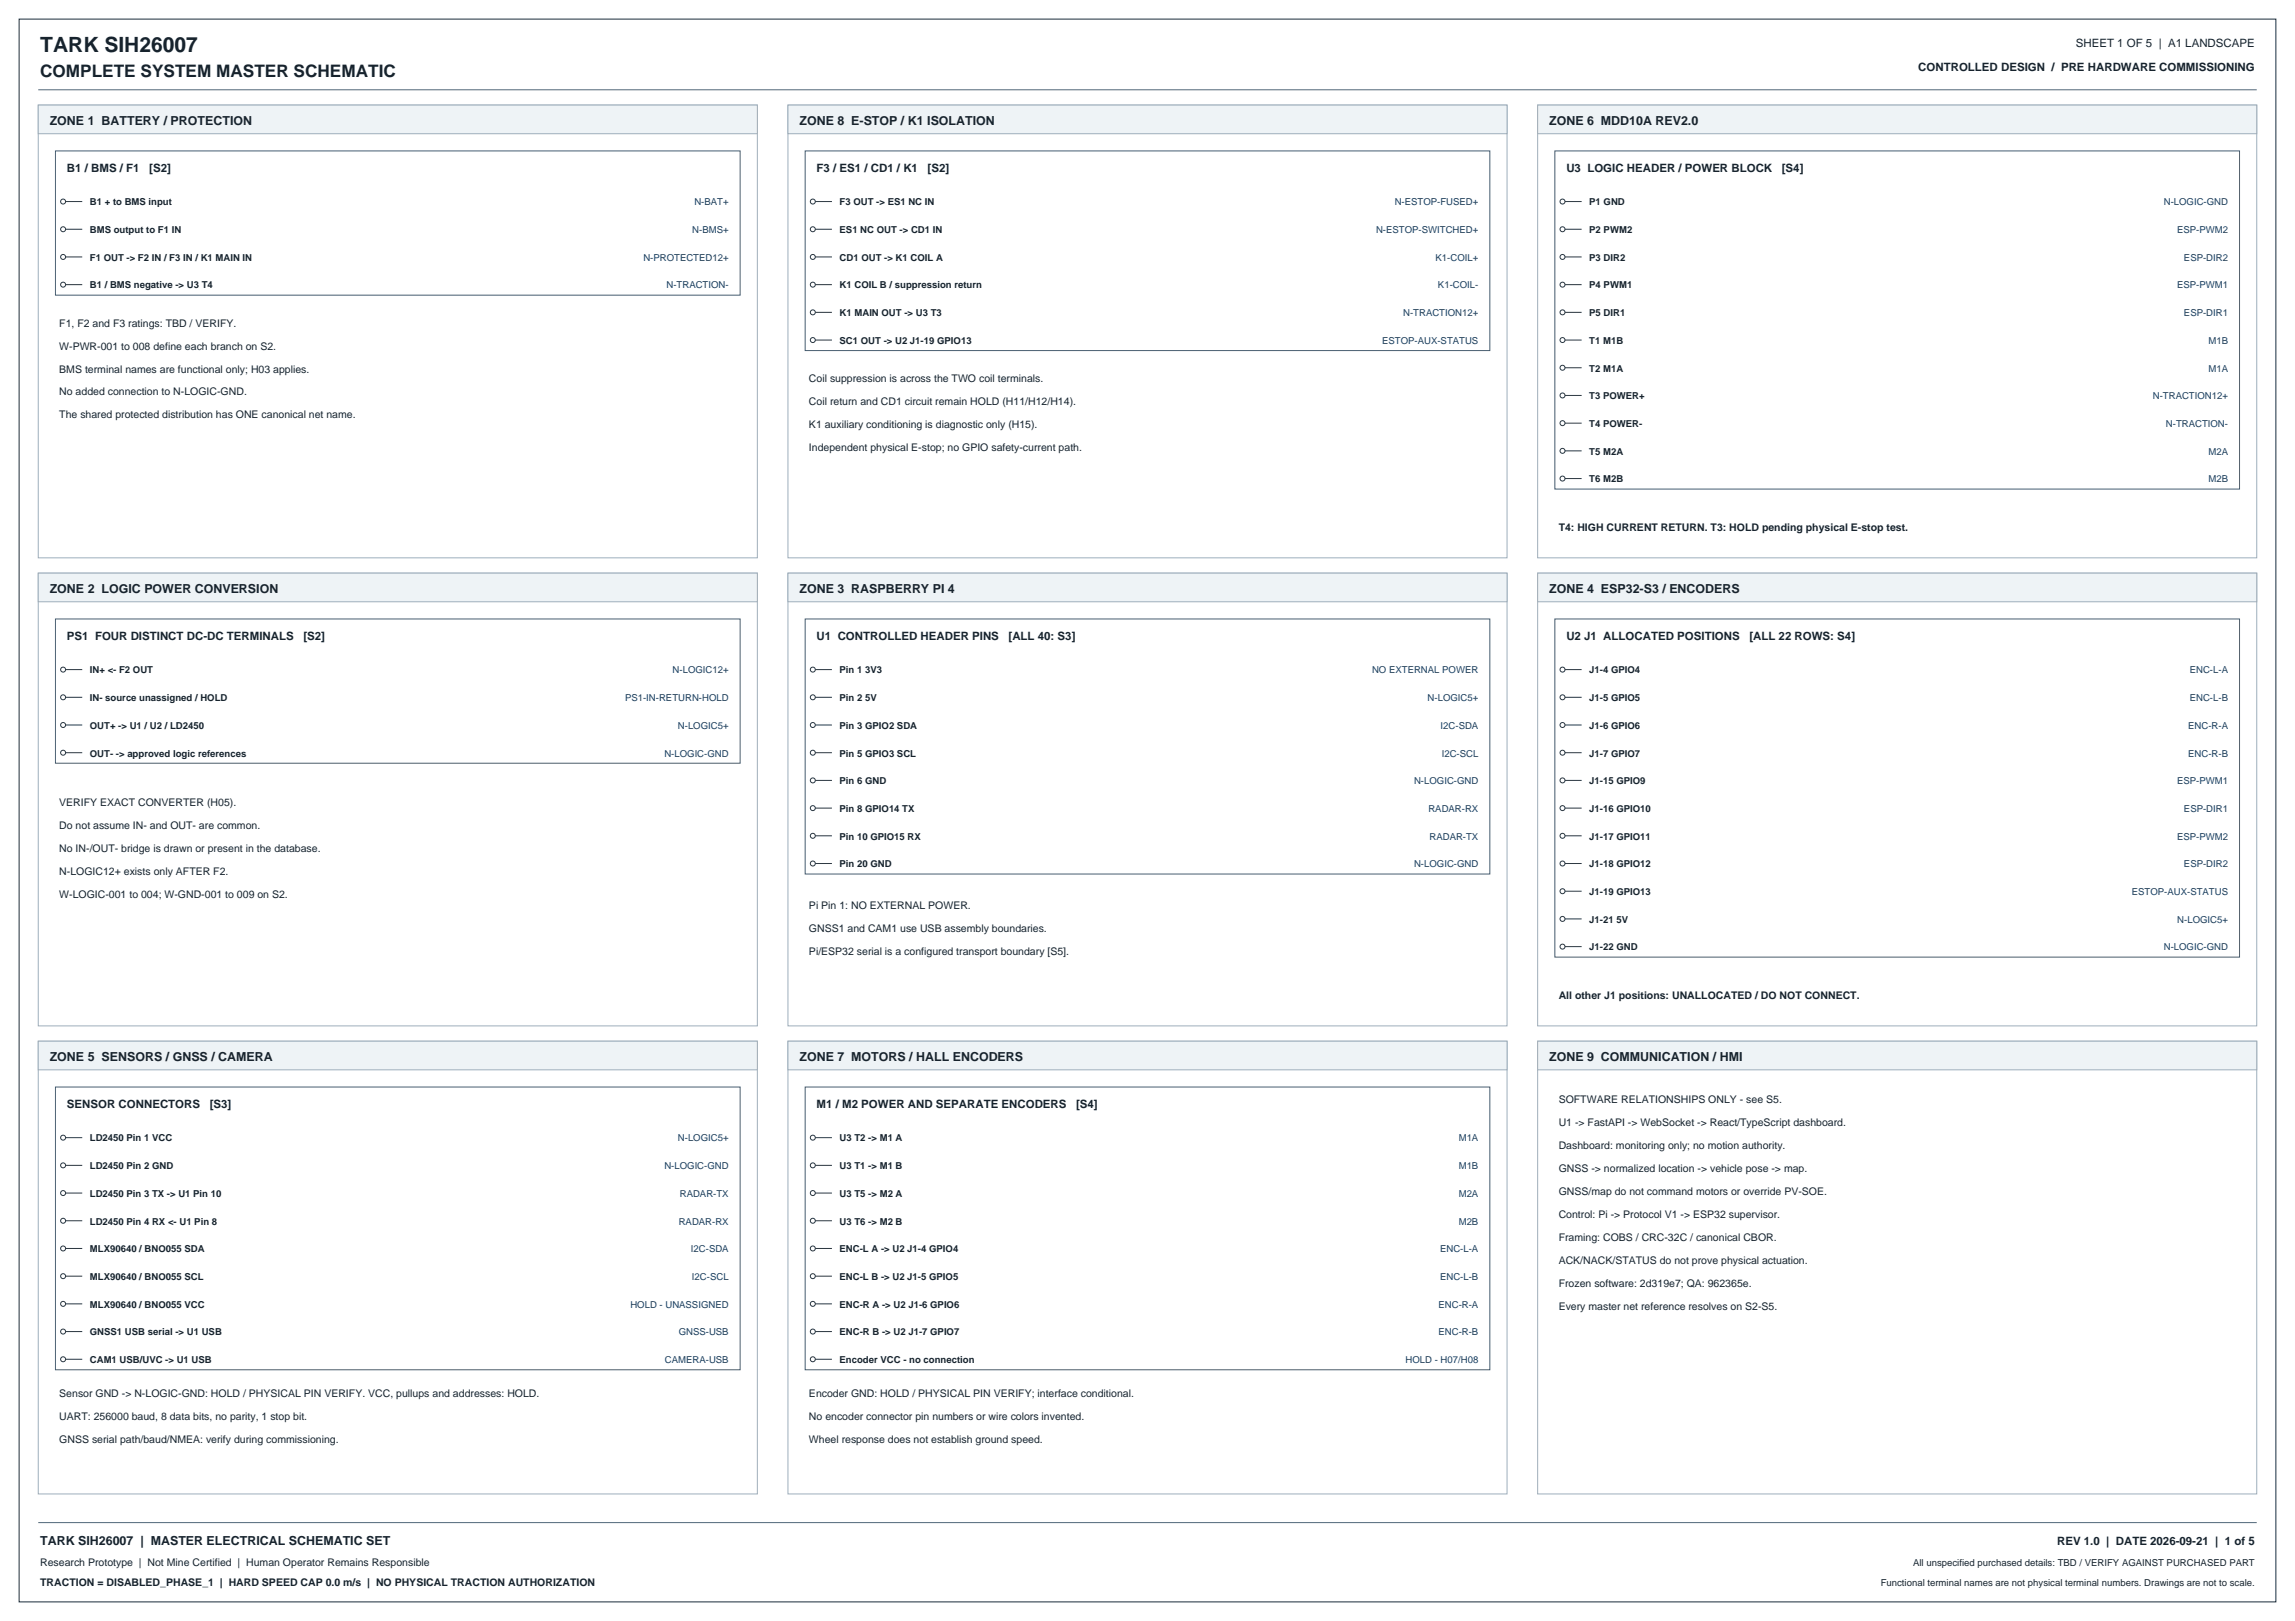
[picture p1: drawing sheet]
<svg xmlns="http://www.w3.org/2000/svg" width="841mm" height="594mm" viewBox="0 0 841 594" stroke-linecap="round" stroke-linejoin="round" font-family="sans-serif">
<defs><g id="words">
<text font-size="7.7" fill="#17232d" x="14.7" y="18.9">TARK SIH26007</text>
<text font-size="6.3" fill="#17232d" x="14.7" y="28.4">COMPLETE SYSTEM MASTER SCHEMATIC</text>
<g font-size="4.6" fill="#17232d">
<text x="18.2" y="45.9">ZONE 1 BATTERY / PROTECTION</text>
<text x="292.9" y="45.9">ZONE 8 E-STOP / K1 ISOLATION</text>
<text x="567.7" y="45.9">ZONE 6 MDD10A REV2.0</text>
<text x="18.2" y="217.4">ZONE 2 LOGIC POWER CONVERSION</text>
<text x="292.9" y="217.4">ZONE 3 RASPBERRY PI 4</text>
<text x="567.7" y="217.4">ZONE 4 ESP32-S3 / ENCODERS</text>
<text x="18.2" y="388.9">ZONE 5 SENSORS / GNSS / CAMERA</text>
<text x="292.9" y="388.9">ZONE 7 MOTORS / HALL ENCODERS</text>
<text x="567.7" y="388.9">ZONE 9 COMMUNICATION / HMI</text>
<text x="14.7" y="566">TARK SIH26007 | MASTER ELECTRICAL SCHEMATIC SET</text>
</g>
<g font-size="4.2" fill="#17232d">
<text x="760.7" y="17.2">SHEET 1 OF 5 | A1 LANDSCAPE</text>
<text x="702.9" y="25.9">CONTROLLED DESIGN / PRE HARDWARE COMMISSIONING</text>
<text x="24.5" y="63">B1 / BMS / F1</text>
<text x="54.7" y="63">[S2]</text>
<text x="299.3" y="63">F3 / ES1 / CD1 / K1</text>
<text x="339.9" y="63">[S2]</text>
<text x="574" y="63">U3 LOGIC HEADER / POWER BLOCK</text>
<text x="653" y="63">[S4]</text>
<text x="24.5" y="234.5">PS1 FOUR DISTINCT DC-DC TERMINALS</text>
<text x="111.2" y="234.5">[S2]</text>
<text x="299.3" y="234.5">U1 CONTROLLED HEADER PINS</text>
<text x="369.6" y="234.5">[ALL 40: S3]</text>
<text x="574" y="234.5">U2 J1 ALLOCATED POSITIONS</text>
<text x="641" y="234.5">[ALL 22 ROWS: S4]</text>
<text x="24.5" y="406">SENSOR CONNECTORS</text>
<text x="76.9" y="406">[S3]</text>
<text x="299.3" y="406">M1 / M2 POWER AND SEPARATE ENCODERS</text>
<text x="394.3" y="406">[S4]</text>
<text x="753.8" y="566">REV 1.0 | DATE 2026-09-21 | 1 of 5</text>
</g>
<g font-size="3.9" fill="#17232d">
<text x="21.7" y="119.7">F1, F2 and F3 ratings: TBD / VERIFY.</text>
<text x="21.7" y="128.1">W-PWR-001 to 008 define each branch on S2.</text>
<text x="21.7" y="136.5">BMS terminal names are functional only; H03 applies.</text>
<text x="296.5" y="140">Coil suppression is across the TWO coil terminals.</text>
<text x="21.7" y="144.9">No added connection to N-LOGIC-GND.</text>
<text x="296.5" y="148.4">Coil return and CD1 circuit remain HOLD (H11/H12/H14).</text>
<text x="21.7" y="153.3">The shared protected distribution has ONE canonical net name.</text>
<text x="296.5" y="156.8">K1 auxiliary conditioning is diagnostic only (H15).</text>
<text x="296.5" y="165.2">Independent physical E-stop; no GPIO safety-current path.</text>
<text x="571.2" y="194.6">T4: HIGH CURRENT RETURN. T3: HOLD pending physical E-stop test.</text>
<text x="21.7" y="295.4">VERIFY EXACT CONVERTER (H05).</text>
<text x="21.7" y="303.8">Do not assume IN- and OUT- are common.</text>
<text x="21.7" y="312.2">No IN-/OUT- bridge is drawn or present in the database.</text>
<text x="21.7" y="320.6">N-LOGIC12+ exists only AFTER F2.</text>
<text x="21.7" y="329">W-LOGIC-001 to 004; W-GND-001 to 009 on S2.</text>
<text x="296.5" y="333.2">Pi Pin 1: NO EXTERNAL POWER.</text>
<text x="296.5" y="341.6">GNSS1 and CAM1 use USB assembly boundaries.</text>
<text x="296.5" y="350">Pi/ESP32 serial is a configured transport boundary [S5].</text>
<text x="571.2" y="366.1">All other J1 positions: UNALLOCATED / DO NOT CONNECT.</text>
<text x="571.2" y="404.3">SOFTWARE RELATIONSHIPS ONLY - see S5.</text>
<text x="571.2" y="412.7">U1 -&gt; FastAPI -&gt; WebSocket -&gt; React/TypeScript dashboard.</text>
<text x="571.2" y="421.1">Dashboard: monitoring only; no motion authority.</text>
<text x="571.2" y="429.5">GNSS -&gt; normalized location -&gt; vehicle pose -&gt; map.</text>
<text x="571.2" y="437.9">GNSS/map do not command motors or override PV-SOE.</text>
<text x="571.2" y="446.3">Control: Pi -&gt; Protocol V1 -&gt; ESP32 supervisor.</text>
<text x="571.2" y="454.7">Framing: COBS / CRC-32C / canonical CBOR.</text>
<text x="571.2" y="463.1">ACK/NACK/STATUS do not prove physical actuation.</text>
<text x="571.2" y="471.5">Frozen software: 2d319e7; QA: 962365e.</text>
<text x="571.2" y="479.9">Every master net reference resolves on S2-S5.</text>
<text x="21.7" y="512.1">Sensor GND -&gt; N-LOGIC-GND: HOLD / PHYSICAL PIN VERIFY. VCC, pullups and addresses: HOLD.</text>
<text x="296.5" y="512.1">Encoder GND: HOLD / PHYSICAL PIN VERIFY; interface conditional.</text>
<text x="21.7" y="520.5">UART: 256000 baud, 8 data bits, no parity, 1 stop bit.</text>
<text x="296.5" y="520.5">No encoder connector pin numbers or wire colors invented.</text>
<text x="21.7" y="528.9">GNSS serial path/baud/NMEA: verify during commissioning.</text>
<text x="296.5" y="528.9">Wheel response does not establish ground speed.</text>
<text x="14.7" y="573.7">Research Prototype | Not Mine Certified | Human Operator Remains Responsible</text>
<text x="14.7" y="581">TRACTION = DISABLED_PHASE_1 | HARD SPEED CAP 0.0 m/s | NO PHYSICAL TRACTION AUTHORIZATION</text>
</g>
<g font-size="3.5" fill="#17232d">
<text x="32.9" y="75.3">B1 + to BMS input</text>
<text x="307.7" y="75.3">F3 OUT -&gt; ES1 NC IN</text>
<text x="582.4" y="75.3">P1 GND</text>
<text x="32.9" y="85.4">BMS output to F1 IN</text>
<text x="307.7" y="85.4">ES1 NC OUT -&gt; CD1 IN</text>
<text x="582.4" y="85.4">P2 PWM2</text>
<text x="32.9" y="95.6">F1 OUT -&gt; F2 IN / F3 IN / K1 MAIN IN</text>
<text x="307.7" y="95.6">CD1 OUT -&gt; K1 COIL A</text>
<text x="582.4" y="95.6">P3 DIR2</text>
<text x="32.9" y="105.7">B1 / BMS negative -&gt; U3 T4</text>
<text x="307.7" y="105.7">K1 COIL B / suppression return</text>
<text x="582.4" y="105.7">P4 PWM1</text>
<text x="307.7" y="115.9">K1 MAIN OUT -&gt; U3 T3</text>
<text x="582.4" y="115.9">P5 DIR1</text>
<text x="307.7" y="126">SC1 OUT -&gt; U2 J1-19 GPIO13</text>
<text x="582.4" y="126">T1 M1B</text>
<text x="582.4" y="136.2">T2 M1A</text>
<text x="582.4" y="146.3">T3 POWER+</text>
<text x="582.4" y="156.5">T4 POWER-</text>
<text x="582.4" y="166.6">T5 M2A</text>
<text x="582.4" y="176.8">T6 M2B</text>
<text x="32.9" y="246.8">IN+ &lt;- F2 OUT</text>
<text x="307.7" y="246.8">Pin 1 3V3</text>
<text x="582.4" y="246.8">J1-4 GPIO4</text>
<text x="32.9" y="256.9">IN- source unassigned / HOLD</text>
<text x="307.7" y="256.9">Pin 2 5V</text>
<text x="582.4" y="256.9">J1-5 GPIO5</text>
<text x="32.9" y="267.1">OUT+ -&gt; U1 / U2 / LD2450</text>
<text x="307.7" y="267.1">Pin 3 GPIO2 SDA</text>
<text x="582.4" y="267.1">J1-6 GPIO6</text>
<text x="32.9" y="277.2">OUT- -&gt; approved logic references</text>
<text x="307.7" y="277.2">Pin 5 GPIO3 SCL</text>
<text x="582.4" y="277.2">J1-7 GPIO7</text>
<text x="307.7" y="287.4">Pin 6 GND</text>
<text x="582.4" y="287.4">J1-15 GPIO9</text>
<text x="307.7" y="297.5">Pin 8 GPIO14 TX</text>
<text x="582.4" y="297.5">J1-16 GPIO10</text>
<text x="307.7" y="307.7">Pin 10 GPIO15 RX</text>
<text x="582.4" y="307.7">J1-17 GPIO11</text>
<text x="307.7" y="317.8">Pin 20 GND</text>
<text x="582.4" y="317.8">J1-18 GPIO12</text>
<text x="582.4" y="328">J1-19 GPIO13</text>
<text x="582.4" y="338.1">J1-21 5V</text>
<text x="582.4" y="348.3">J1-22 GND</text>
<text x="32.9" y="418.3">LD2450 Pin 1 VCC</text>
<text x="307.7" y="418.3">U3 T2 -&gt; M1 A</text>
<text x="32.9" y="428.4">LD2450 Pin 2 GND</text>
<text x="307.7" y="428.4">U3 T1 -&gt; M1 B</text>
<text x="32.9" y="438.6">LD2450 Pin 3 TX -&gt; U1 Pin 10</text>
<text x="307.7" y="438.6">U3 T5 -&gt; M2 A</text>
<text x="32.9" y="448.7">LD2450 Pin 4 RX &lt;- U1 Pin 8</text>
<text x="307.7" y="448.7">U3 T6 -&gt; M2 B</text>
<text x="32.9" y="458.9">MLX90640 / BNO055 SDA</text>
<text x="307.7" y="458.9">ENC-L A -&gt; U2 J1-4 GPIO4</text>
<text x="32.9" y="469">MLX90640 / BNO055 SCL</text>
<text x="307.7" y="469">ENC-L B -&gt; U2 J1-5 GPIO5</text>
<text x="32.9" y="479.2">MLX90640 / BNO055 VCC</text>
<text x="307.7" y="479.2">ENC-R A -&gt; U2 J1-6 GPIO6</text>
<text x="32.9" y="489.3">GNSS1 USB serial -&gt; U1 USB</text>
<text x="307.7" y="489.3">ENC-R B -&gt; U2 J1-7 GPIO7</text>
<text x="32.9" y="499.5">CAM1 USB/UVC -&gt; U1 USB</text>
<text x="307.7" y="499.5">Encoder VCC - no connection</text>
<text x="701.1" y="573.7">All unspecified purchased details: TBD / VERIFY AGAINST PURCHASED PART</text>
<text x="689.2" y="581">Functional terminal names are not physical terminal numbers. Drawings are not to scale.</text>
</g>
<g font-size="3.5" fill="#153f65">
<text x="254.5" y="75.3">N-BAT+</text>
<text x="511.1" y="75.3">N-ESTOP-FUSED+</text>
<text x="792.9" y="75.3">N-LOGIC-GND</text>
<text x="253.7" y="85.4">N-BMS+</text>
<text x="504.3" y="85.4">N-ESTOP-SWITCHED+</text>
<text x="797.8" y="85.4">ESP-PWM2</text>
<text x="235.8" y="95.6">N-PROTECTED12+</text>
<text x="526.1" y="95.6">K1-COIL+</text>
<text x="800.3" y="95.6">ESP-DIR2</text>
<text x="244.2" y="105.7">N-TRACTION-</text>
<text x="526.9" y="105.7">K1-COIL-</text>
<text x="797.8" y="105.7">ESP-PWM1</text>
<text x="514.2" y="115.9">N-TRACTION12+</text>
<text x="800.3" y="115.9">ESP-DIR1</text>
<text x="506.5" y="126">ESTOP-AUX-STATUS</text>
<text x="809.3" y="126">M1B</text>
<text x="809.3" y="136.2">M1A</text>
<text x="788.9" y="146.3">N-TRACTION12+</text>
<text x="793.7" y="156.5">N-TRACTION-</text>
<text x="809.3" y="166.6">M2A</text>
<text x="809.3" y="176.8">M2B</text>
<text x="246.5" y="246.8">N-LOGIC12+</text>
<text x="502.8" y="246.8">NO EXTERNAL POWER</text>
<text x="802.5" y="246.8">ENC-L-A</text>
<text x="229.1" y="256.9">PS1-IN-RETURN-HOLD</text>
<text x="523.1" y="256.9">N-LOGIC5+</text>
<text x="802.5" y="256.9">ENC-L-B</text>
<text x="248.4" y="267.1">N-LOGIC5+</text>
<text x="527.9" y="267.1">I2C-SDA</text>
<text x="801.9" y="267.1">ENC-R-A</text>
<text x="243.5" y="277.2">N-LOGIC-GND</text>
<text x="528.3" y="277.2">I2C-SCL</text>
<text x="801.9" y="277.2">ENC-R-B</text>
<text x="518.2" y="287.4">N-LOGIC-GND</text>
<text x="797.8" y="287.4">ESP-PWM1</text>
<text x="523.4" y="297.5">RADAR-RX</text>
<text x="800.3" y="297.5">ESP-DIR1</text>
<text x="523.8" y="307.7">RADAR-TX</text>
<text x="797.8" y="307.7">ESP-PWM2</text>
<text x="518.2" y="317.8">N-LOGIC-GND</text>
<text x="800.3" y="317.8">ESP-DIR2</text>
<text x="781.2" y="328">ESTOP-AUX-STATUS</text>
<text x="797.9" y="338.1">N-LOGIC5+</text>
<text x="792.9" y="348.3">N-LOGIC-GND</text>
<text x="248.4" y="418.3">N-LOGIC5+</text>
<text x="534.5" y="418.3">M1A</text>
<text x="243.5" y="428.4">N-LOGIC-GND</text>
<text x="534.5" y="428.4">M1B</text>
<text x="249.1" y="438.6">RADAR-TX</text>
<text x="534.5" y="438.6">M2A</text>
<text x="248.7" y="448.7">RADAR-RX</text>
<text x="534.5" y="448.7">M2B</text>
<text x="253.2" y="458.9">I2C-SDA</text>
<text x="527.7" y="458.9">ENC-L-A</text>
<text x="253.6" y="469">I2C-SCL</text>
<text x="527.7" y="469">ENC-L-B</text>
<text x="231" y="479.2">HOLD - UNASSIGNED</text>
<text x="527.1" y="479.2">ENC-R-A</text>
<text x="248.7" y="489.3">GNSS-USB</text>
<text x="527.1" y="489.3">ENC-R-B</text>
<text x="243.7" y="499.5">CAMERA-USB</text>
<text x="515.1" y="499.5">HOLD - H07/H08</text>
</g>
</g></defs>
<path d="M7 7h827v580h-827z" fill-rule="evenodd" fill="#fff" stroke="#263744" stroke-width=".39"/>
<path d="M14 32.9h813M14 557.9h813" fill="none" stroke="#506779" stroke-width=".37"/>
<path d="M14 38.5h263.5v165.9h-263.5z" fill-rule="evenodd" fill="#fff" stroke="#9eaebc" stroke-width=".37"/>
<path d="M14 38.5h263.5v10.5h-263.5z" fill-rule="evenodd" fill="#eef3f6" stroke="#9eaebc" stroke-width=".37"/>
<path d="M288.7 38.5h263.6v165.9h-263.6z" fill-rule="evenodd" fill="#fff" stroke="#9eaebc" stroke-width=".37"/>
<path d="M288.7 38.5h263.6v10.5h-263.6z" fill-rule="evenodd" fill="#eef3f6" stroke="#9eaebc" stroke-width=".37"/>
<path d="M563.5 38.5h263.5v165.9h-263.5z" fill-rule="evenodd" fill="#fff" stroke="#9eaebc" stroke-width=".37"/>
<path d="M563.5 38.5h263.5v10.5h-263.5z" fill-rule="evenodd" fill="#eef3f6" stroke="#9eaebc" stroke-width=".37"/>
<path d="M14 210h263.5v165.9h-263.5z" fill-rule="evenodd" fill="#fff" stroke="#9eaebc" stroke-width=".37"/>
<path d="M14 210h263.5v10.5h-263.5z" fill-rule="evenodd" fill="#eef3f6" stroke="#9eaebc" stroke-width=".37"/>
<path d="M288.7 210h263.6v165.9h-263.6z" fill-rule="evenodd" fill="#fff" stroke="#9eaebc" stroke-width=".37"/>
<path d="M288.7 210h263.6v10.5h-263.6z" fill-rule="evenodd" fill="#eef3f6" stroke="#9eaebc" stroke-width=".37"/>
<path d="M563.5 210h263.5v165.9h-263.5z" fill-rule="evenodd" fill="#fff" stroke="#9eaebc" stroke-width=".37"/>
<path d="M563.5 210h263.5v10.5h-263.5z" fill-rule="evenodd" fill="#eef3f6" stroke="#9eaebc" stroke-width=".37"/>
<path d="M14 381.5h263.5v165.9h-263.5z" fill-rule="evenodd" fill="#fff" stroke="#9eaebc" stroke-width=".37"/>
<path d="M14 381.5h263.5v10.5h-263.5z" fill-rule="evenodd" fill="#eef3f6" stroke="#9eaebc" stroke-width=".37"/>
<path d="M288.7 381.5h263.6v165.9h-263.6z" fill-rule="evenodd" fill="#fff" stroke="#9eaebc" stroke-width=".37"/>
<path d="M288.7 381.5h263.6v10.5h-263.6z" fill-rule="evenodd" fill="#eef3f6" stroke="#9eaebc" stroke-width=".37"/>
<path d="M563.5 381.5h263.5v165.9h-263.5z" fill-rule="evenodd" fill="#fff" stroke="#9eaebc" stroke-width=".37"/>
<path d="M563.5 381.5h263.5v10.5h-263.5z" fill-rule="evenodd" fill="#eef3f6" stroke="#9eaebc" stroke-width=".37"/>
<path d="M20.3 55.3h250.9v52.9h-250.9z" fill-rule="evenodd" fill="#fff" stroke="#465d6f" stroke-width=".37"/>
<path d="M23.1 73.9h7" fill="none" stroke="#263744" stroke-width=".37"/>
<circle cx="23.1" cy="73.9" r=".91" fill="#fff" stroke="#263744" stroke-width=".37"/>
<path d="M23.1 84h7" fill="none" stroke="#263744" stroke-width=".37"/>
<circle cx="23.1" cy="84" r=".91" fill="#fff" stroke="#263744" stroke-width=".37"/>
<path d="M23.1 94.2h7" fill="none" stroke="#263744" stroke-width=".37"/>
<circle cx="23.1" cy="94.2" r=".91" fill="#fff" stroke="#263744" stroke-width=".37"/>
<path d="M23.1 104.3h7" fill="none" stroke="#263744" stroke-width=".37"/>
<circle cx="23.1" cy="104.3" r=".91" fill="#fff" stroke="#263744" stroke-width=".37"/>
<path d="M295.1 55.3h250.8v73.2h-250.8z" fill-rule="evenodd" fill="#fff" stroke="#465d6f" stroke-width=".37"/>
<path d="M297.9 73.9h7" fill="none" stroke="#263744" stroke-width=".37"/>
<circle cx="297.9" cy="73.9" r=".91" fill="#fff" stroke="#263744" stroke-width=".37"/>
<path d="M297.9 84h7" fill="none" stroke="#263744" stroke-width=".37"/>
<circle cx="297.9" cy="84" r=".91" fill="#fff" stroke="#263744" stroke-width=".37"/>
<path d="M297.9 94.2h7" fill="none" stroke="#263744" stroke-width=".37"/>
<circle cx="297.9" cy="94.2" r=".91" fill="#fff" stroke="#263744" stroke-width=".37"/>
<path d="M297.9 104.3h7" fill="none" stroke="#263744" stroke-width=".37"/>
<circle cx="297.9" cy="104.3" r=".91" fill="#fff" stroke="#263744" stroke-width=".37"/>
<path d="M297.9 114.5h7" fill="none" stroke="#263744" stroke-width=".37"/>
<circle cx="297.9" cy="114.5" r=".91" fill="#fff" stroke="#263744" stroke-width=".37"/>
<path d="M297.9 124.6h7" fill="none" stroke="#263744" stroke-width=".37"/>
<circle cx="297.9" cy="124.6" r=".91" fill="#fff" stroke="#263744" stroke-width=".37"/>
<path d="M569.8 55.3h250.9v123.9h-250.9z" fill-rule="evenodd" fill="#fff" stroke="#465d6f" stroke-width=".37"/>
<path d="M572.6 73.9h7" fill="none" stroke="#263744" stroke-width=".37"/>
<circle cx="572.6" cy="73.9" r=".91" fill="#fff" stroke="#263744" stroke-width=".37"/>
<path d="M572.6 84h7" fill="none" stroke="#263744" stroke-width=".37"/>
<circle cx="572.6" cy="84" r=".91" fill="#fff" stroke="#263744" stroke-width=".37"/>
<path d="M572.6 94.2h7" fill="none" stroke="#263744" stroke-width=".37"/>
<circle cx="572.6" cy="94.2" r=".91" fill="#fff" stroke="#263744" stroke-width=".37"/>
<path d="M572.6 104.3h7" fill="none" stroke="#263744" stroke-width=".37"/>
<circle cx="572.6" cy="104.3" r=".91" fill="#fff" stroke="#263744" stroke-width=".37"/>
<path d="M572.6 114.5h7" fill="none" stroke="#263744" stroke-width=".37"/>
<circle cx="572.6" cy="114.5" r=".91" fill="#fff" stroke="#263744" stroke-width=".37"/>
<path d="M572.6 124.6h7" fill="none" stroke="#263744" stroke-width=".37"/>
<circle cx="572.6" cy="124.6" r=".91" fill="#fff" stroke="#263744" stroke-width=".37"/>
<path d="M572.6 134.8h7" fill="none" stroke="#263744" stroke-width=".37"/>
<circle cx="572.6" cy="134.8" r=".91" fill="#fff" stroke="#263744" stroke-width=".37"/>
<path d="M572.6 144.9h7" fill="none" stroke="#263744" stroke-width=".37"/>
<circle cx="572.6" cy="144.9" r=".91" fill="#fff" stroke="#263744" stroke-width=".37"/>
<path d="M572.6 155.1h7" fill="none" stroke="#263744" stroke-width=".37"/>
<circle cx="572.6" cy="155.1" r=".91" fill="#fff" stroke="#263744" stroke-width=".37"/>
<path d="M572.6 165.2h7" fill="none" stroke="#263744" stroke-width=".37"/>
<circle cx="572.6" cy="165.2" r=".91" fill="#fff" stroke="#263744" stroke-width=".37"/>
<path d="M572.6 175.4h7" fill="none" stroke="#263744" stroke-width=".37"/>
<circle cx="572.6" cy="175.4" r=".91" fill="#fff" stroke="#263744" stroke-width=".37"/>
<path d="M20.3 226.8h250.9v52.9h-250.9z" fill-rule="evenodd" fill="#fff" stroke="#465d6f" stroke-width=".37"/>
<path d="M23.1 245.4h7" fill="none" stroke="#263744" stroke-width=".37"/>
<circle cx="23.1" cy="245.4" r=".91" fill="#fff" stroke="#263744" stroke-width=".37"/>
<path d="M23.1 255.5h7" fill="none" stroke="#263744" stroke-width=".37"/>
<circle cx="23.1" cy="255.5" r=".91" fill="#fff" stroke="#263744" stroke-width=".37"/>
<path d="M23.1 265.7h7" fill="none" stroke="#263744" stroke-width=".37"/>
<circle cx="23.1" cy="265.7" r=".91" fill="#fff" stroke="#263744" stroke-width=".37"/>
<path d="M23.1 275.8h7" fill="none" stroke="#263744" stroke-width=".37"/>
<circle cx="23.1" cy="275.8" r=".91" fill="#fff" stroke="#263744" stroke-width=".37"/>
<path d="M295.1 226.8h250.8v93.5h-250.8z" fill-rule="evenodd" fill="#fff" stroke="#465d6f" stroke-width=".37"/>
<path d="M297.9 245.4h7" fill="none" stroke="#263744" stroke-width=".37"/>
<circle cx="297.9" cy="245.4" r=".91" fill="#fff" stroke="#263744" stroke-width=".37"/>
<path d="M297.9 255.5h7" fill="none" stroke="#263744" stroke-width=".37"/>
<circle cx="297.9" cy="255.5" r=".91" fill="#fff" stroke="#263744" stroke-width=".37"/>
<path d="M297.9 265.7h7" fill="none" stroke="#263744" stroke-width=".37"/>
<circle cx="297.9" cy="265.7" r=".91" fill="#fff" stroke="#263744" stroke-width=".37"/>
<path d="M297.9 275.8h7" fill="none" stroke="#263744" stroke-width=".37"/>
<circle cx="297.9" cy="275.8" r=".91" fill="#fff" stroke="#263744" stroke-width=".37"/>
<path d="M297.9 286h7" fill="none" stroke="#263744" stroke-width=".37"/>
<circle cx="297.9" cy="286" r=".91" fill="#fff" stroke="#263744" stroke-width=".37"/>
<path d="M297.9 296.1h7" fill="none" stroke="#263744" stroke-width=".37"/>
<circle cx="297.9" cy="296.1" r=".91" fill="#fff" stroke="#263744" stroke-width=".37"/>
<path d="M297.9 306.3h7" fill="none" stroke="#263744" stroke-width=".37"/>
<circle cx="297.9" cy="306.3" r=".91" fill="#fff" stroke="#263744" stroke-width=".37"/>
<path d="M297.9 316.4h7" fill="none" stroke="#263744" stroke-width=".37"/>
<circle cx="297.9" cy="316.4" r=".91" fill="#fff" stroke="#263744" stroke-width=".37"/>
<path d="M569.8 226.8h250.9v123.9h-250.9z" fill-rule="evenodd" fill="#fff" stroke="#465d6f" stroke-width=".37"/>
<path d="M572.6 245.4h7" fill="none" stroke="#263744" stroke-width=".37"/>
<circle cx="572.6" cy="245.4" r=".91" fill="#fff" stroke="#263744" stroke-width=".37"/>
<path d="M572.6 255.5h7" fill="none" stroke="#263744" stroke-width=".37"/>
<circle cx="572.6" cy="255.5" r=".91" fill="#fff" stroke="#263744" stroke-width=".37"/>
<path d="M572.6 265.7h7" fill="none" stroke="#263744" stroke-width=".37"/>
<circle cx="572.6" cy="265.7" r=".91" fill="#fff" stroke="#263744" stroke-width=".37"/>
<path d="M572.6 275.8h7" fill="none" stroke="#263744" stroke-width=".37"/>
<circle cx="572.6" cy="275.8" r=".91" fill="#fff" stroke="#263744" stroke-width=".37"/>
<path d="M572.6 286h7" fill="none" stroke="#263744" stroke-width=".37"/>
<circle cx="572.6" cy="286" r=".91" fill="#fff" stroke="#263744" stroke-width=".37"/>
<path d="M572.6 296.1h7" fill="none" stroke="#263744" stroke-width=".37"/>
<circle cx="572.6" cy="296.1" r=".91" fill="#fff" stroke="#263744" stroke-width=".37"/>
<path d="M572.6 306.3h7" fill="none" stroke="#263744" stroke-width=".37"/>
<circle cx="572.6" cy="306.3" r=".91" fill="#fff" stroke="#263744" stroke-width=".37"/>
<path d="M572.6 316.4h7" fill="none" stroke="#263744" stroke-width=".37"/>
<circle cx="572.6" cy="316.4" r=".91" fill="#fff" stroke="#263744" stroke-width=".37"/>
<path d="M572.6 326.6h7" fill="none" stroke="#263744" stroke-width=".37"/>
<circle cx="572.6" cy="326.6" r=".91" fill="#fff" stroke="#263744" stroke-width=".37"/>
<path d="M572.6 336.7h7" fill="none" stroke="#263744" stroke-width=".37"/>
<circle cx="572.6" cy="336.7" r=".91" fill="#fff" stroke="#263744" stroke-width=".37"/>
<path d="M572.6 346.9h7" fill="none" stroke="#263744" stroke-width=".37"/>
<circle cx="572.6" cy="346.9" r=".91" fill="#fff" stroke="#263744" stroke-width=".37"/>
<path d="M20.3 398.3h250.9v103.6h-250.9z" fill-rule="evenodd" fill="#fff" stroke="#465d6f" stroke-width=".37"/>
<path d="M23.1 416.9h7" fill="none" stroke="#263744" stroke-width=".37"/>
<circle cx="23.1" cy="416.9" r=".91" fill="#fff" stroke="#263744" stroke-width=".37"/>
<path d="M23.1 427h7" fill="none" stroke="#263744" stroke-width=".37"/>
<circle cx="23.1" cy="427" r=".91" fill="#fff" stroke="#263744" stroke-width=".37"/>
<path d="M23.1 437.2h7" fill="none" stroke="#263744" stroke-width=".37"/>
<circle cx="23.1" cy="437.2" r=".91" fill="#fff" stroke="#263744" stroke-width=".37"/>
<path d="M23.1 447.3h7" fill="none" stroke="#263744" stroke-width=".37"/>
<circle cx="23.1" cy="447.3" r=".91" fill="#fff" stroke="#263744" stroke-width=".37"/>
<path d="M23.1 457.5h7" fill="none" stroke="#263744" stroke-width=".37"/>
<circle cx="23.1" cy="457.5" r=".91" fill="#fff" stroke="#263744" stroke-width=".37"/>
<path d="M23.1 467.6h7" fill="none" stroke="#263744" stroke-width=".37"/>
<circle cx="23.1" cy="467.6" r=".91" fill="#fff" stroke="#263744" stroke-width=".37"/>
<path d="M23.1 477.8h7" fill="none" stroke="#263744" stroke-width=".37"/>
<circle cx="23.1" cy="477.8" r=".91" fill="#fff" stroke="#263744" stroke-width=".37"/>
<path d="M23.1 487.9h7" fill="none" stroke="#263744" stroke-width=".37"/>
<circle cx="23.1" cy="487.9" r=".91" fill="#fff" stroke="#263744" stroke-width=".37"/>
<path d="M23.1 498.1h7" fill="none" stroke="#263744" stroke-width=".37"/>
<circle cx="23.1" cy="498.1" r=".91" fill="#fff" stroke="#263744" stroke-width=".37"/>
<path d="M295.1 398.3h250.8v103.6h-250.8z" fill-rule="evenodd" fill="#fff" stroke="#465d6f" stroke-width=".37"/>
<path d="M297.9 416.9h7" fill="none" stroke="#263744" stroke-width=".37"/>
<circle cx="297.9" cy="416.9" r=".91" fill="#fff" stroke="#263744" stroke-width=".37"/>
<path d="M297.9 427h7" fill="none" stroke="#263744" stroke-width=".37"/>
<circle cx="297.9" cy="427" r=".91" fill="#fff" stroke="#263744" stroke-width=".37"/>
<path d="M297.9 437.2h7" fill="none" stroke="#263744" stroke-width=".37"/>
<circle cx="297.9" cy="437.2" r=".91" fill="#fff" stroke="#263744" stroke-width=".37"/>
<path d="M297.9 447.3h7" fill="none" stroke="#263744" stroke-width=".37"/>
<circle cx="297.9" cy="447.3" r=".91" fill="#fff" stroke="#263744" stroke-width=".37"/>
<path d="M297.9 457.5h7" fill="none" stroke="#263744" stroke-width=".37"/>
<circle cx="297.9" cy="457.5" r=".91" fill="#fff" stroke="#263744" stroke-width=".37"/>
<path d="M297.9 467.6h7" fill="none" stroke="#263744" stroke-width=".37"/>
<circle cx="297.9" cy="467.6" r=".91" fill="#fff" stroke="#263744" stroke-width=".37"/>
<path d="M297.9 477.8h7" fill="none" stroke="#263744" stroke-width=".37"/>
<circle cx="297.9" cy="477.8" r=".91" fill="#fff" stroke="#263744" stroke-width=".37"/>
<path d="M297.9 487.9h7" fill="none" stroke="#263744" stroke-width=".37"/>
<circle cx="297.9" cy="487.9" r=".91" fill="#fff" stroke="#263744" stroke-width=".37"/>
<path d="M297.9 498.1h7" fill="none" stroke="#263744" stroke-width=".37"/>
<circle cx="297.9" cy="498.1" r=".91" fill="#fff" stroke="#263744" stroke-width=".37"/>
<use href="#words"/>
</svg>
